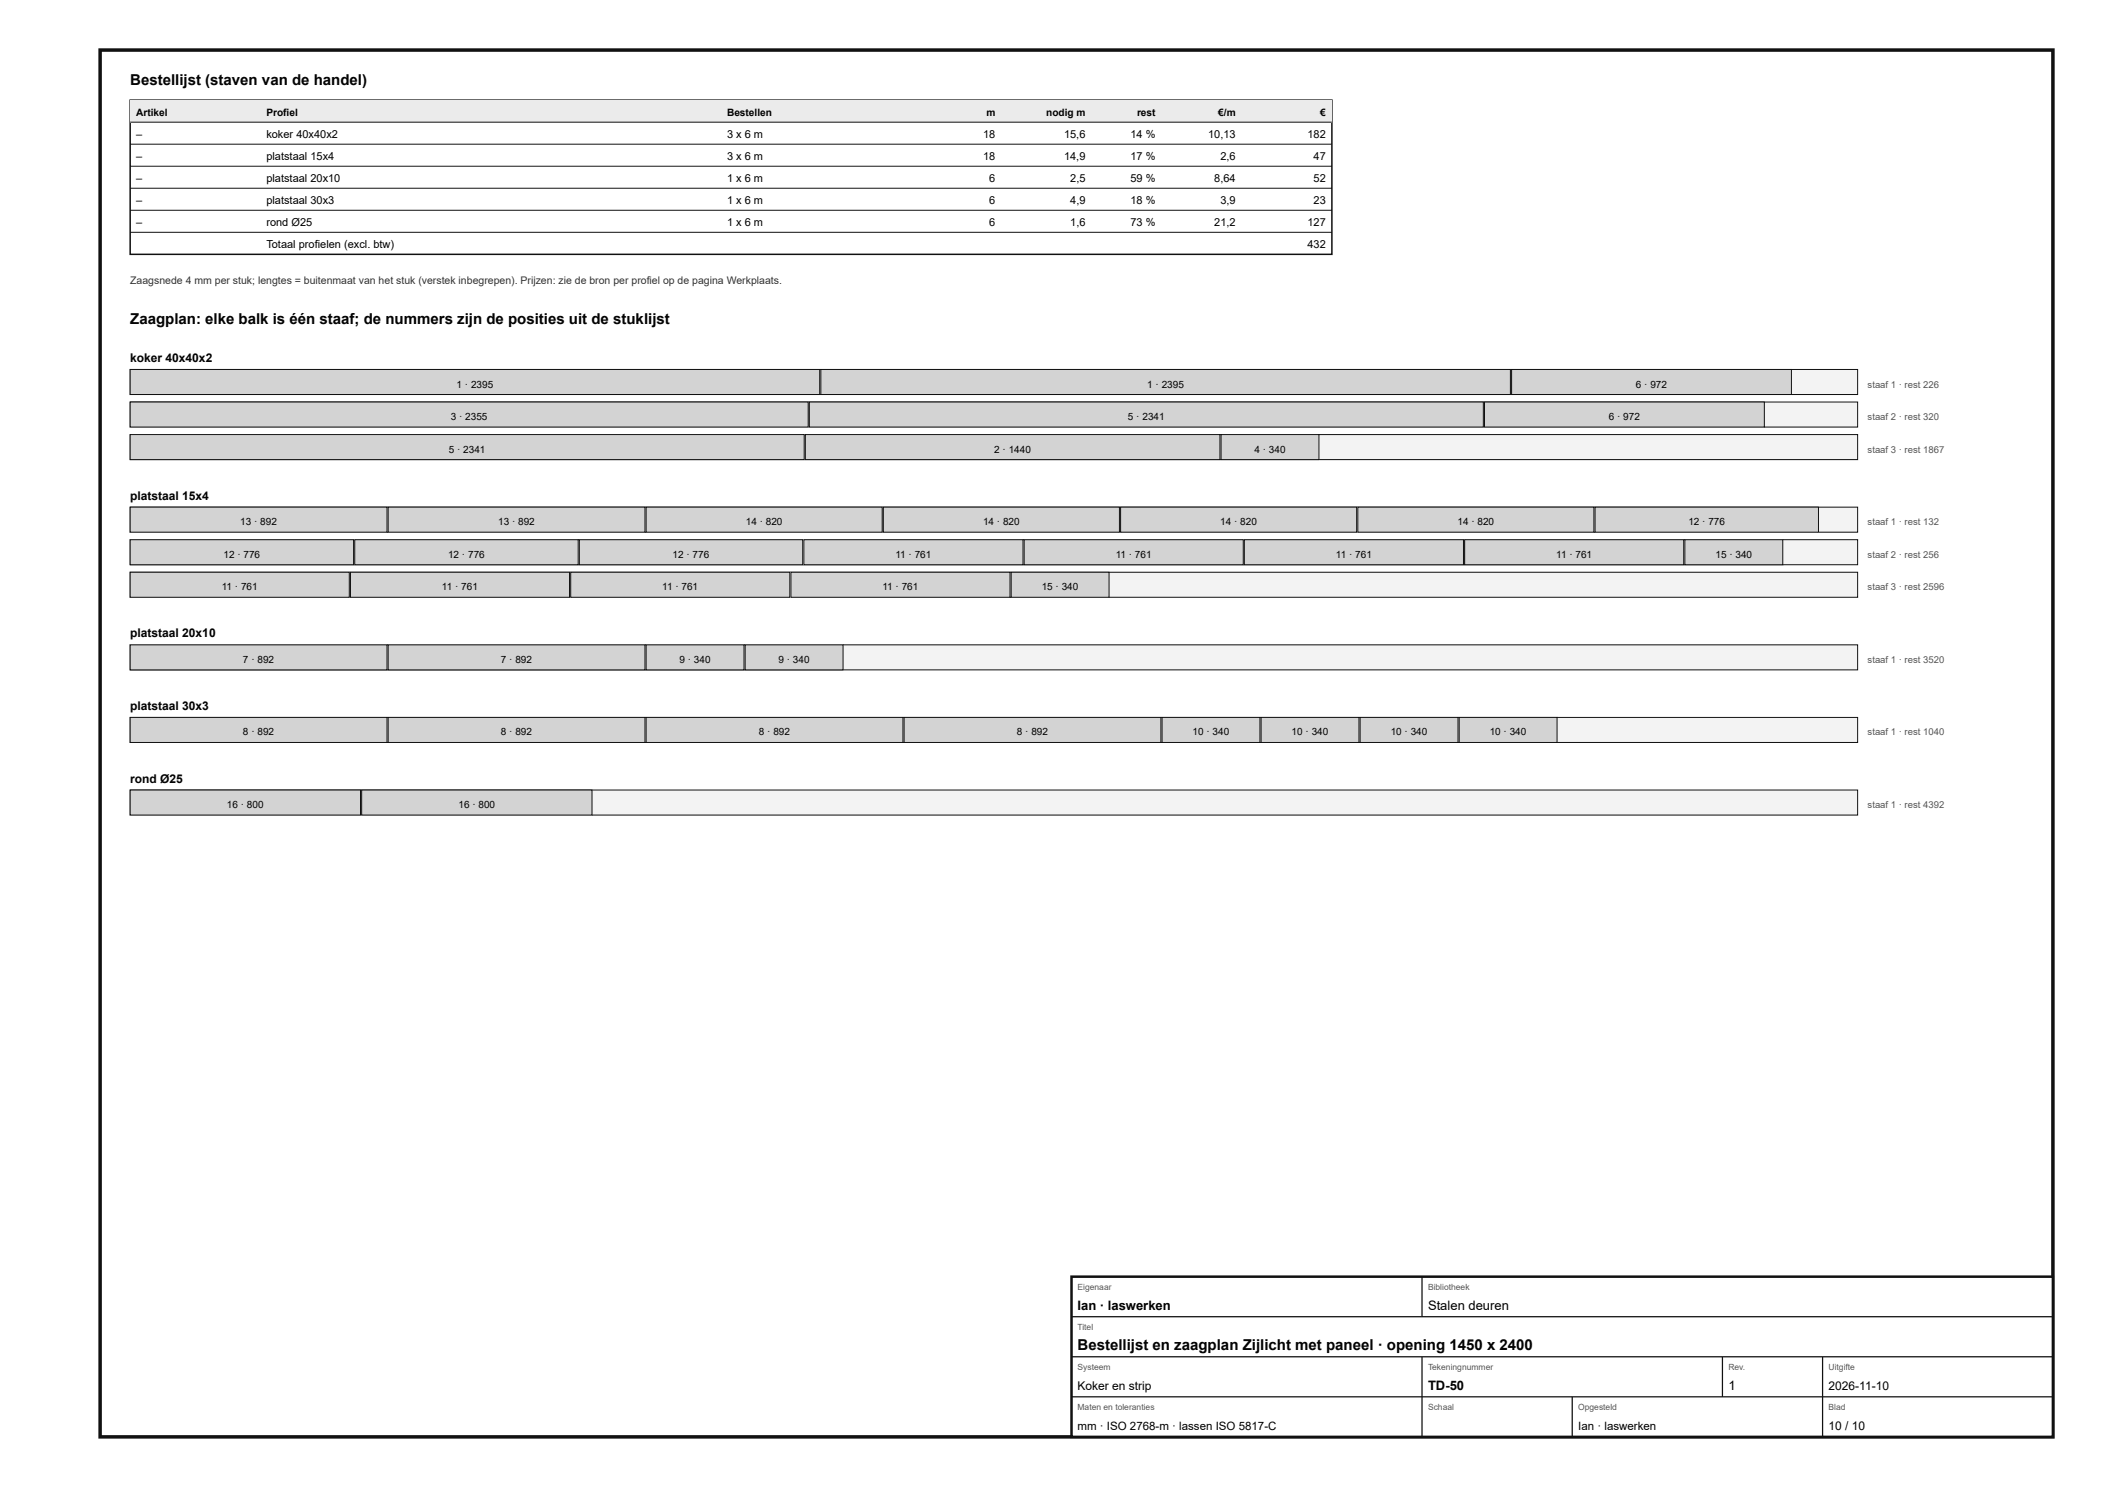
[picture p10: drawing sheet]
<svg xmlns="http://www.w3.org/2000/svg" width="420mm" height="297mm" viewBox="0 0 420 297" stroke-linecap="round" stroke-linejoin="round" font-family="sans-serif">
<defs><g id="words">
<g font-size="3">
<text x="26" y="17">Bestellijst (staven van de handel)</text>
<text x="26" y="64.8">Zaagplan: elke balk is één staaf; de nummers zijn de posities uit de stuklijst</text>
<text x="215.2" y="269.6">Bestellijst en zaagplan Zijlicht met paneel · opening 1450 x 2400</text>
</g>
<g font-size="2.6">
<text x="215.2" y="261.6">Ian · laswerken</text>
<text x="285.2" y="261.6">Stalen deuren</text>
<text x="285.2" y="277.6">TD-50</text>
<text x="345.2" y="277.6">1</text>
</g>
<g font-size="2.4">
<text x="26" y="72.3">koker 40x40x2</text>
<text x="26" y="99.8">platstaal 15x4</text>
<text x="26" y="127.3">platstaal 20x10</text>
<text x="26" y="141.8">platstaal 30x3</text>
<text x="26" y="156.3">rond Ø25</text>
<text x="215.2" y="277.6">Koker en strip</text>
<text x="365.2" y="277.6">2026-11-10</text>
<text x="365.2" y="285.6">10 / 10</text>
</g>
<g font-size="2.3">
<text x="215.2" y="285.6">mm · ISO 2768-m · lassen ISO 5817-C</text>
<text x="315.2" y="285.6">Ian · laswerken</text>
</g>
<g font-size="2.2">
<text x="27.2" y="27.5">–</text>
<text x="53.2" y="27.5">koker 40x40x2</text>
<text x="145.2" y="27.5">3 x 6 m</text>
<text x="196.3" y="27.5">18</text>
<text x="212.5" y="27.5">15,6</text>
<text x="225.8" y="27.5">14 %</text>
<text x="241.3" y="27.5">10,13</text>
<text x="261.1" y="27.5">182</text>
<text x="27.2" y="31.9">–</text>
<text x="53.2" y="31.9">platstaal 15x4</text>
<text x="145.2" y="31.9">3 x 6 m</text>
<text x="196.3" y="31.9">18</text>
<text x="212.5" y="31.9">14,9</text>
<text x="225.8" y="31.9">17 %</text>
<text x="243.7" y="31.9">2,6</text>
<text x="262.3" y="31.9">47</text>
<text x="27.2" y="36.3">–</text>
<text x="27.2" y="40.7">–</text>
<text x="53.2" y="36.3">platstaal 20x10</text>
<text x="53.2" y="40.7">platstaal 30x3</text>
<text x="145.2" y="36.3">1 x 6 m</text>
<text x="145.2" y="40.7">1 x 6 m</text>
<text x="197.6" y="36.3">6</text>
<text x="197.6" y="40.7">6</text>
<text x="213.7" y="36.3">2,5</text>
<text x="213.7" y="40.7">4,9</text>
<text x="225.8" y="36.3">59 %</text>
<text x="225.8" y="40.7">18 %</text>
<text x="242.5" y="36.3">8,64</text>
<text x="243.7" y="40.7">3,9</text>
<text x="262.3" y="36.3">52</text>
<text x="262.3" y="40.7">23</text>
<text x="27.2" y="45.1">–</text>
<text x="53.2" y="45.1">rond Ø25</text>
<text x="145.2" y="45.1">1 x 6 m</text>
<text x="197.6" y="45.1">6</text>
<text x="213.7" y="45.1">1,6</text>
<text x="225.8" y="45.1">73 %</text>
<text x="242.5" y="45.1">21,2</text>
<text x="261.1" y="45.1">127</text>
<text x="53.2" y="49.5">Totaal profielen (excl. btw)</text>
<text x="261.1" y="49.5">432</text>
</g>
<text font-size="2.1" fill="#333" x="26" y="56.8">Zaagsnede 4 mm per stuk; lengtes = buitenmaat van het stuk (verstek inbegrepen). Prijzen: zie de bron per profiel op de pagina Werkplaats.</text>
<g font-size="2">
<text x="27.2" y="23.1">Artikel</text>
<text x="53.2" y="23.1">Profiel</text>
<text x="145.2" y="23.1">Bestellen</text>
<text x="197" y="23.1">m</text>
<text x="208.9" y="23.1">nodig m</text>
<text x="227.1" y="23.1">rest</text>
<text x="243.3" y="23.1">€/m</text>
<text x="263.7" y="23.1">€</text>
<text x="91.2" y="77.4">1 · 2395</text>
<text x="229.1" y="77.4">1 · 2395</text>
<text x="326.7" y="77.4">6 · 972</text>
<text x="90" y="83.9">3 · 2355</text>
<text x="225.3" y="83.9">5 · 2341</text>
<text x="321.3" y="83.9">6 · 972</text>
<text x="89.6" y="90.4">5 · 2341</text>
<text x="198.6" y="90.4">2 · 1440</text>
<text x="250.5" y="90.4">4 · 340</text>
<text x="48" y="104.9">13 · 892</text>
<text x="99.5" y="104.9">13 · 892</text>
<text x="148.9" y="104.9">14 · 820</text>
<text x="196.3" y="104.9">14 · 820</text>
<text x="243.7" y="104.9">14 · 820</text>
<text x="291.1" y="104.9">14 · 820</text>
<text x="337.2" y="104.9">12 · 776</text>
<text x="44.6" y="111.4">12 · 776</text>
<text x="89.5" y="111.4">12 · 776</text>
<text x="134.3" y="111.4">12 · 776</text>
<text x="178.8" y="111.4">11 · 761</text>
<text x="222.8" y="111.4">11 · 761</text>
<text x="266.8" y="111.4">11 · 761</text>
<text x="310.8" y="111.4">11 · 761</text>
<text x="342.6" y="111.4">15 · 340</text>
<text x="44.3" y="117.9">11 · 761</text>
<text x="88.3" y="117.9">11 · 761</text>
<text x="132.3" y="117.9">11 · 761</text>
<text x="176.2" y="117.9">11 · 761</text>
<text x="208.1" y="117.9">15 · 340</text>
<text x="48.5" y="132.4">7 · 892</text>
<text x="100" y="132.4">7 · 892</text>
<text x="135.7" y="132.4">9 · 340</text>
<text x="155.5" y="132.4">9 · 340</text>
<text x="48.5" y="146.9">8 · 892</text>
<text x="100" y="146.9">8 · 892</text>
<text x="151.6" y="146.9">8 · 892</text>
<text x="203.1" y="146.9">8 · 892</text>
<text x="238.2" y="146.9">10 · 340</text>
<text x="258" y="146.9">10 · 340</text>
<text x="277.7" y="146.9">10 · 340</text>
<text x="297.5" y="146.9">10 · 340</text>
<text x="45.3" y="161.4">16 · 800</text>
<text x="91.6" y="161.4">16 · 800</text>
</g>
<g font-size="1.9" fill="#555">
<text x="373" y="77.4">staaf 1 · rest 226</text>
<text x="373" y="83.9">staaf 2 · rest 320</text>
<text x="373" y="90.4">staaf 3 · rest 1867</text>
<text x="373" y="104.9">staaf 1 · rest 132</text>
<text x="373" y="111.4">staaf 2 · rest 256</text>
<text x="373" y="117.9">staaf 3 · rest 2596</text>
<text x="373" y="132.4">staaf 1 · rest 3520</text>
<text x="373" y="146.9">staaf 1 · rest 1040</text>
<text x="373" y="161.4">staaf 1 · rest 4392</text>
</g>
<g font-size="1.7" fill="#555">
<text x="215.2" y="257.6">Eigenaar</text>
<text x="285.2" y="257.6">Bibliotheek</text>
<text x="215.2" y="265.6">Titel</text>
<text x="215.2" y="273.6">Systeem</text>
<text x="285.2" y="273.6">Tekeningnummer</text>
<text x="345.2" y="273.6">Rev.</text>
<text x="365.2" y="273.6">Uitgifte</text>
<text x="215.2" y="281.6">Maten en toleranties</text>
<text x="285.2" y="281.6">Schaal</text>
<text x="315.2" y="281.6">Opgesteld</text>
<text x="365.2" y="281.6">Blad</text>
</g>
</g></defs>
<path d="M20 10h390v277h-390z" fill="none" stroke="#111" stroke-width=".7" stroke-linecap="butt"/>
<path d="M26 20h240v30.8h-240z" fill="none" stroke="#111" stroke-width=".3"/>
<path d="M26 20h240v4.4h-240z" fill="#e9ecee"/>
<path d="M26 24.4h240M26 28.8h240M26 33.2h240M26 37.6h240M26 42h240M26 46.4h240" fill="none" stroke="#111" stroke-width=".2"/>
<path d="M26 73.8h345v5h-345z" fill="#f2f3f3"/>
<path d="M26 73.8h345v5h-345z" fill="none" stroke="#111" stroke-width=".2"/>
<path d="M26 73.8h137.7v5h-137.7z" fill="#cfd4d7"/>
<path d="M26 73.8h137.7v5h-137.7z" fill="none" stroke="#111" stroke-width=".2"/>
<path d="M163.9 73.8h137.7v5h-137.7z" fill="#cfd4d7"/>
<path d="M163.9 73.8h137.7v5h-137.7z" fill="none" stroke="#111" stroke-width=".2"/>
<path d="M301.9 73.8h55.9v5h-55.9z" fill="#cfd4d7"/>
<path d="M301.9 73.8h55.9v5h-55.9z" fill="none" stroke="#111" stroke-width=".2"/>
<path d="M26 80.3h345v5h-345z" fill="#f2f3f3"/>
<path d="M26 80.3h345v5h-345z" fill="none" stroke="#111" stroke-width=".2"/>
<path d="M26 80.3h135.4v5h-135.4z" fill="#cfd4d7"/>
<path d="M26 80.3h135.4v5h-135.4z" fill="none" stroke="#111" stroke-width=".2"/>
<path d="M161.6 80.3h134.6v5h-134.6z" fill="#cfd4d7"/>
<path d="M161.6 80.3h134.6v5h-134.6z" fill="none" stroke="#111" stroke-width=".2"/>
<path d="M296.5 80.3h55.9v5h-55.9z" fill="#cfd4d7"/>
<path d="M296.5 80.3h55.9v5h-55.9z" fill="none" stroke="#111" stroke-width=".2"/>
<path d="M26 86.8h345v5h-345z" fill="#f2f3f3"/>
<path d="M26 86.8h345v5h-345z" fill="none" stroke="#111" stroke-width=".2"/>
<path d="M26 86.8h134.6v5h-134.6z" fill="#cfd4d7"/>
<path d="M26 86.8h134.6v5h-134.6z" fill="none" stroke="#111" stroke-width=".2"/>
<path d="M160.8 86.8h82.8v5h-82.8z" fill="#cfd4d7"/>
<path d="M160.8 86.8h82.8v5h-82.8z" fill="none" stroke="#111" stroke-width=".2"/>
<path d="M243.9 86.8h19.5v5h-19.5z" fill="#cfd4d7"/>
<path d="M243.9 86.8h19.5v5h-19.5z" fill="none" stroke="#111" stroke-width=".2"/>
<path d="M26 101.3h345v5h-345z" fill="#f2f3f3"/>
<path d="M26 101.3h345v5h-345z" fill="none" stroke="#111" stroke-width=".2"/>
<path d="M26 101.3h51.3v5h-51.3z" fill="#cfd4d7"/>
<path d="M26 101.3h51.3v5h-51.3z" fill="none" stroke="#111" stroke-width=".2"/>
<path d="M77.5 101.3h51.3v5h-51.3z" fill="#cfd4d7"/>
<path d="M77.5 101.3h51.3v5h-51.3z" fill="none" stroke="#111" stroke-width=".2"/>
<path d="M129 101.3h47.2v5h-47.2z" fill="#cfd4d7"/>
<path d="M129 101.3h47.2v5h-47.2z" fill="none" stroke="#111" stroke-width=".2"/>
<path d="M176.4 101.3h47.2v5h-47.2z" fill="#cfd4d7"/>
<path d="M176.4 101.3h47.2v5h-47.2z" fill="none" stroke="#111" stroke-width=".2"/>
<path d="M223.8 101.3h47.1v5h-47.1z" fill="#cfd4d7"/>
<path d="M223.8 101.3h47.1v5h-47.1z" fill="none" stroke="#111" stroke-width=".2"/>
<path d="M271.2 101.3h47.1v5h-47.1z" fill="#cfd4d7"/>
<path d="M271.2 101.3h47.1v5h-47.1z" fill="none" stroke="#111" stroke-width=".2"/>
<path d="M318.6 101.3h44.6v5h-44.6z" fill="#cfd4d7"/>
<path d="M318.6 101.3h44.6v5h-44.6z" fill="none" stroke="#111" stroke-width=".2"/>
<path d="M26 107.8h345v5h-345z" fill="#f2f3f3"/>
<path d="M26 107.8h345v5h-345z" fill="none" stroke="#111" stroke-width=".2"/>
<path d="M26 107.8h44.6v5h-44.6z" fill="#cfd4d7"/>
<path d="M26 107.8h44.6v5h-44.6z" fill="none" stroke="#111" stroke-width=".2"/>
<path d="M70.8 107.8h44.7v5h-44.7z" fill="#cfd4d7"/>
<path d="M70.8 107.8h44.7v5h-44.7z" fill="none" stroke="#111" stroke-width=".2"/>
<path d="M115.7 107.8h44.6v5h-44.6z" fill="#cfd4d7"/>
<path d="M115.7 107.8h44.6v5h-44.6z" fill="none" stroke="#111" stroke-width=".2"/>
<path d="M160.5 107.8h43.8v5h-43.8z" fill="#cfd4d7"/>
<path d="M160.5 107.8h43.8v5h-43.8z" fill="none" stroke="#111" stroke-width=".2"/>
<path d="M204.5 107.8h43.8v5h-43.8z" fill="#cfd4d7"/>
<path d="M204.5 107.8h43.8v5h-43.8z" fill="none" stroke="#111" stroke-width=".2"/>
<path d="M248.5 107.8h43.8v5h-43.8z" fill="#cfd4d7"/>
<path d="M248.5 107.8h43.8v5h-43.8z" fill="none" stroke="#111" stroke-width=".2"/>
<path d="M292.5 107.8h43.8v5h-43.8z" fill="#cfd4d7"/>
<path d="M292.5 107.8h43.8v5h-43.8z" fill="none" stroke="#111" stroke-width=".2"/>
<path d="M336.5 107.8h19.5v5h-19.5z" fill="#cfd4d7"/>
<path d="M336.5 107.8h19.5v5h-19.5z" fill="none" stroke="#111" stroke-width=".2"/>
<path d="M26 114.3h345v5h-345z" fill="#f2f3f3"/>
<path d="M26 114.3h345v5h-345z" fill="none" stroke="#111" stroke-width=".2"/>
<path d="M26 114.3h43.8v5h-43.8z" fill="#cfd4d7"/>
<path d="M26 114.3h43.8v5h-43.8z" fill="none" stroke="#111" stroke-width=".2"/>
<path d="M70 114.3h43.7v5h-43.7z" fill="#cfd4d7"/>
<path d="M70 114.3h43.7v5h-43.7z" fill="none" stroke="#111" stroke-width=".2"/>
<path d="M114 114.3h43.7v5h-43.7z" fill="#cfd4d7"/>
<path d="M114 114.3h43.7v5h-43.7z" fill="none" stroke="#111" stroke-width=".2"/>
<path d="M158 114.3h43.7v5h-43.7z" fill="#cfd4d7"/>
<path d="M158 114.3h43.7v5h-43.7z" fill="none" stroke="#111" stroke-width=".2"/>
<path d="M201.9 114.3h19.6v5h-19.6z" fill="#cfd4d7"/>
<path d="M201.9 114.3h19.6v5h-19.6z" fill="none" stroke="#111" stroke-width=".2"/>
<path d="M26 128.8h345v5h-345z" fill="#f2f3f3"/>
<path d="M26 128.8h345v5h-345z" fill="none" stroke="#111" stroke-width=".2"/>
<path d="M26 128.8h51.3v5h-51.3z" fill="#cfd4d7"/>
<path d="M26 128.8h51.3v5h-51.3z" fill="none" stroke="#111" stroke-width=".2"/>
<path d="M77.5 128.8h51.3v5h-51.3z" fill="#cfd4d7"/>
<path d="M77.5 128.8h51.3v5h-51.3z" fill="none" stroke="#111" stroke-width=".2"/>
<path d="M129 128.8h19.6v5h-19.6z" fill="#cfd4d7"/>
<path d="M129 128.8h19.6v5h-19.6z" fill="none" stroke="#111" stroke-width=".2"/>
<path d="M148.8 128.8h19.6v5h-19.6z" fill="#cfd4d7"/>
<path d="M148.8 128.8h19.6v5h-19.6z" fill="none" stroke="#111" stroke-width=".2"/>
<path d="M26 143.3h345v5h-345z" fill="#f2f3f3"/>
<path d="M26 143.3h345v5h-345z" fill="none" stroke="#111" stroke-width=".2"/>
<path d="M26 143.3h51.3v5h-51.3z" fill="#cfd4d7"/>
<path d="M26 143.3h51.3v5h-51.3z" fill="none" stroke="#111" stroke-width=".2"/>
<path d="M77.5 143.3h51.3v5h-51.3z" fill="#cfd4d7"/>
<path d="M77.5 143.3h51.3v5h-51.3z" fill="none" stroke="#111" stroke-width=".2"/>
<path d="M129 143.3h51.3v5h-51.3z" fill="#cfd4d7"/>
<path d="M129 143.3h51.3v5h-51.3z" fill="none" stroke="#111" stroke-width=".2"/>
<path d="M180.6 143.3h51.2v5h-51.2z" fill="#cfd4d7"/>
<path d="M180.6 143.3h51.2v5h-51.2z" fill="none" stroke="#111" stroke-width=".2"/>
<path d="M232.1 143.3h19.5v5h-19.5z" fill="#cfd4d7"/>
<path d="M232.1 143.3h19.5v5h-19.5z" fill="none" stroke="#111" stroke-width=".2"/>
<path d="M251.9 143.3h19.5v5h-19.5z" fill="#cfd4d7"/>
<path d="M251.9 143.3h19.5v5h-19.5z" fill="none" stroke="#111" stroke-width=".2"/>
<path d="M271.6 143.3h19.6v5h-19.6z" fill="#cfd4d7"/>
<path d="M271.6 143.3h19.6v5h-19.6z" fill="none" stroke="#111" stroke-width=".2"/>
<path d="M291.4 143.3h19.6v5h-19.6z" fill="#cfd4d7"/>
<path d="M291.4 143.3h19.6v5h-19.6z" fill="none" stroke="#111" stroke-width=".2"/>
<path d="M26 157.8h345v5h-345z" fill="#f2f3f3"/>
<path d="M26 157.8h345v5h-345z" fill="none" stroke="#111" stroke-width=".2"/>
<path d="M26 157.8h46v5h-46z" fill="#cfd4d7"/>
<path d="M26 157.8h46v5h-46z" fill="none" stroke="#111" stroke-width=".2"/>
<path d="M72.2 157.8h46v5h-46z" fill="#cfd4d7"/>
<path d="M72.2 157.8h46v5h-46z" fill="none" stroke="#111" stroke-width=".2"/>
<path d="M214 255h196v32h-196z" fill="#fff"/>
<path d="M214 255h196v32h-196z" fill="none" stroke="#111" stroke-width=".5"/>
<path d="M284 255v8M214 263h196M214 271h196M214 279h196M284 271v16M314 279v8M344 271v8M364 271v16" fill="none" stroke="#111" stroke-width=".25"/>
<use href="#words"/>
</svg>
